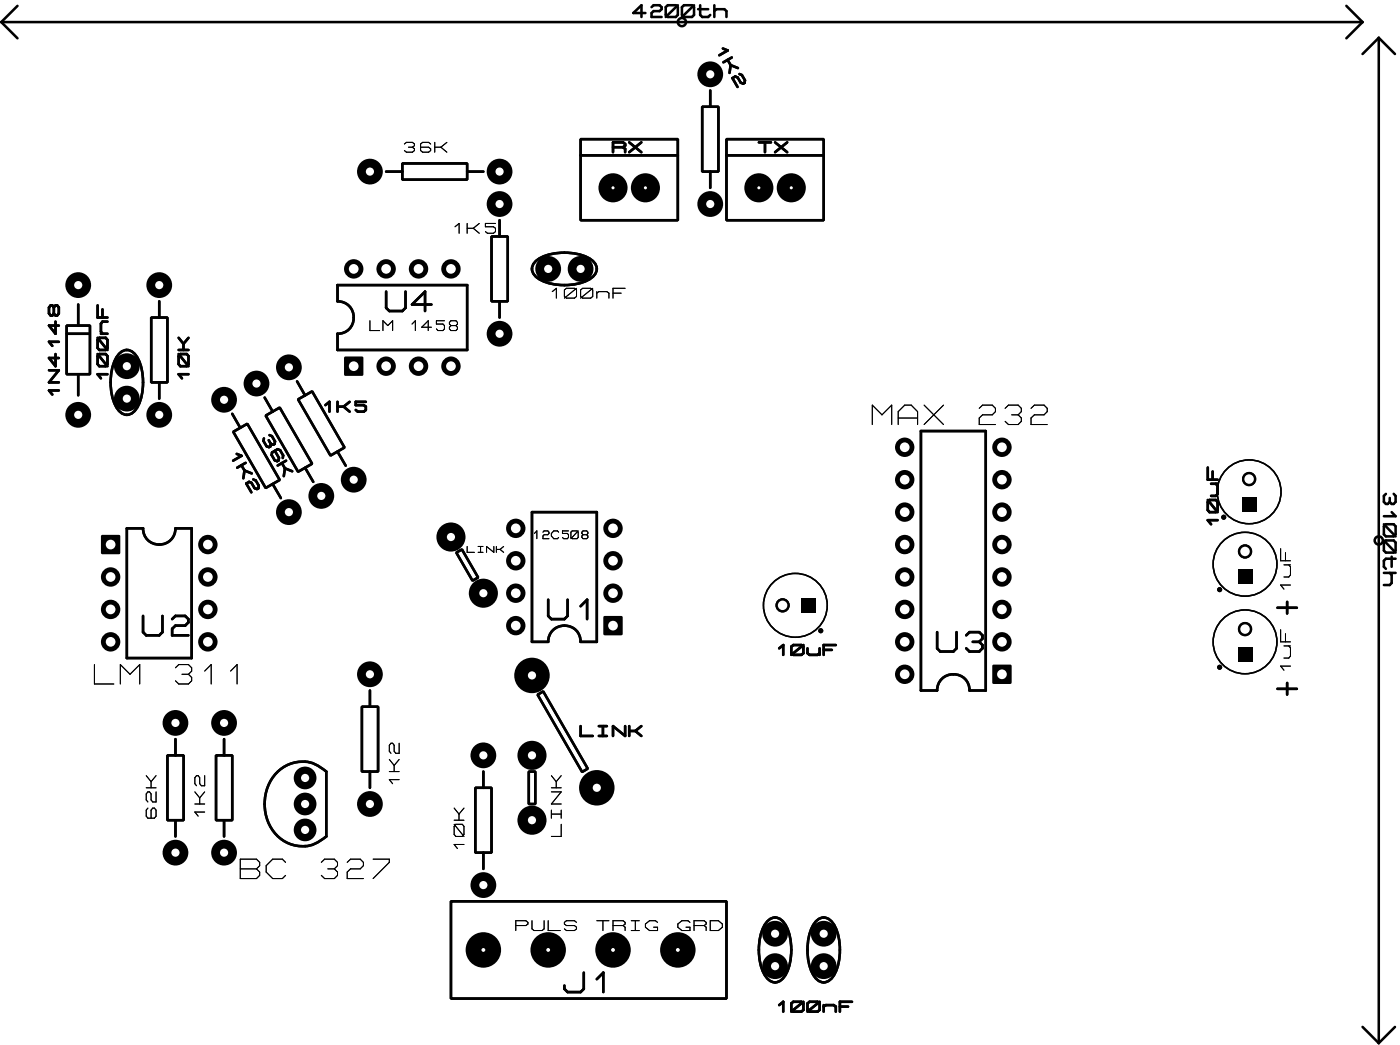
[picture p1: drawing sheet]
<svg xmlns="http://www.w3.org/2000/svg" width="110mm" height="82mm" viewBox="0 0 110 82" stroke-linecap="round" stroke-linejoin="round" font-family="sans-serif">
<g fill="#000">
<path d="M27 27.9h1.4v1.5h-1.4z" fill-rule="evenodd"/>
<path d="M7.9 41.9h1.5v1.5h-1.5z" fill-rule="evenodd"/>
<path d="M47.3 48.3h1.5v1.4h-1.5z" fill-rule="evenodd"/>
<path d="M62.8 46.8h1.1v1.2h-1.1z" fill-rule="evenodd"/>
<path d="M62.8 46.8h1.1v1.2h-1.1z" fill-rule="evenodd"/>
<path d="M77.8 52.1h1.4v1.4h-1.4z" fill-rule="evenodd"/>
<path d="M97 44.6h1.1v1.1h-1.1z" fill-rule="evenodd"/>
<path d="M97 44.6h1.1v1.1h-1.1z" fill-rule="evenodd"/>
<path d="M97 50.7h1.1v1.1h-1.1z" fill-rule="evenodd"/>
<path d="M97 50.7h1.1v1.1h-1.1z" fill-rule="evenodd"/>
<path d="M97.3 39h1.1v1.1h-1.1z" fill-rule="evenodd"/>
<path d="M97.3 39h1.1v1.1h-1.1z" fill-rule="evenodd"/>
<circle cx="29" cy="13.4" r="1.01"/>
<circle cx="39.1" cy="16" r="1.01"/>
<circle cx="39.1" cy="13.4" r="1.01"/>
<circle cx="48" cy="14.7" r="1.14"/>
<circle cx="50.6" cy="14.7" r="1.14"/>
<circle cx="55.7" cy="5.8" r="1.01"/>
<circle cx="55.7" cy="16" r="1.01"/>
<circle cx="59.5" cy="14.7" r="1.14"/>
<circle cx="62" cy="14.7" r="1.14"/>
<circle cx="6.1" cy="32.5" r="1.01"/>
<circle cx="6.1" cy="22.3" r="1.01"/>
<circle cx="9.9" cy="28.7" r="1.01"/>
<circle cx="9.9" cy="31.2" r="1.01"/>
<circle cx="12.5" cy="32.5" r="1.01"/>
<circle cx="12.5" cy="22.3" r="1.01"/>
<circle cx="17.6" cy="31.3" r="1.01"/>
<circle cx="20.1" cy="30" r="1.01"/>
<circle cx="22.6" cy="28.8" r="1.01"/>
<circle cx="25.2" cy="38.8" r="1.01"/>
<circle cx="27.7" cy="37.6" r="1.01"/>
<circle cx="27.7" cy="21.1" r=".76"/>
<circle cx="30.3" cy="28.7" r=".76"/>
<circle cx="30.3" cy="21.1" r=".76"/>
<circle cx="32.8" cy="28.7" r=".76"/>
<circle cx="32.8" cy="21.1" r=".76"/>
<circle cx="35.3" cy="21.1" r=".76"/>
<circle cx="35.3" cy="28.7" r=".76"/>
<circle cx="39.1" cy="26.1" r="1.01"/>
<circle cx="43" cy="21.1" r="1.01"/>
<circle cx="45.5" cy="21.1" r="1.01"/>
<circle cx="70.9" cy="35" r=".76"/>
<circle cx="70.9" cy="37.6" r=".76"/>
<circle cx="78.5" cy="35" r=".76"/>
<circle cx="78.5" cy="37.6" r=".76"/>
<circle cx="97.9" cy="37.5" r=".56"/>
<circle cx="8.7" cy="45.2" r=".76"/>
<circle cx="8.7" cy="50.3" r=".76"/>
<circle cx="8.7" cy="47.7" r=".76"/>
<circle cx="13.7" cy="56.6" r="1.01"/>
<circle cx="16.3" cy="47.7" r=".76"/>
<circle cx="16.3" cy="42.7" r=".76"/>
<circle cx="16.3" cy="50.3" r=".76"/>
<circle cx="16.3" cy="45.2" r=".76"/>
<circle cx="17.6" cy="56.6" r="1.01"/>
<circle cx="22.6" cy="40.1" r="1.01"/>
<circle cx="29" cy="52.8" r="1.01"/>
<circle cx="35.3" cy="42.1" r="1.14"/>
<circle cx="37.9" cy="46.5" r="1.14"/>
<circle cx="37.9" cy="59.2" r="1.01"/>
<circle cx="40.4" cy="41.4" r=".76"/>
<circle cx="40.4" cy="46.5" r=".76"/>
<circle cx="40.4" cy="49" r=".76"/>
<circle cx="40.4" cy="43.9" r=".76"/>
<circle cx="41.7" cy="52.9" r="1.39"/>
<circle cx="41.7" cy="59.2" r="1.14"/>
<circle cx="48" cy="43.9" r=".76"/>
<circle cx="48" cy="46.5" r=".76"/>
<circle cx="48" cy="41.4" r=".76"/>
<circle cx="61.3" cy="47.4" r=".56"/>
<circle cx="70.9" cy="40.1" r=".76"/>
<circle cx="70.9" cy="45.2" r=".76"/>
<circle cx="70.9" cy="50.3" r=".76"/>
<circle cx="70.9" cy="42.7" r=".76"/>
<circle cx="70.9" cy="47.7" r=".76"/>
<circle cx="70.9" cy="52.8" r=".76"/>
<circle cx="78.5" cy="50.3" r=".76"/>
<circle cx="78.5" cy="42.7" r=".76"/>
<circle cx="78.5" cy="40.1" r=".76"/>
<circle cx="78.5" cy="47.7" r=".76"/>
<circle cx="78.5" cy="45.2" r=".76"/>
<circle cx="97.6" cy="49.3" r=".56"/>
<circle cx="97.6" cy="43.2" r=".56"/>
<circle cx="13.7" cy="66.8" r="1.01"/>
<circle cx="17.6" cy="66.8" r="1.01"/>
<circle cx="23.9" cy="65" r=".89"/>
<circle cx="23.9" cy="63" r=".89"/>
<circle cx="23.9" cy="60.9" r=".89"/>
<circle cx="29" cy="63" r="1.01"/>
<circle cx="37.9" cy="74.4" r="1.39"/>
<circle cx="37.9" cy="69.3" r="1.01"/>
<circle cx="41.7" cy="64.2" r="1.14"/>
<circle cx="43" cy="74.4" r="1.39"/>
<circle cx="46.8" cy="61.7" r="1.39"/>
<circle cx="48" cy="74.4" r="1.39"/>
<circle cx="53.1" cy="74.4" r="1.39"/>
<circle cx="60.7" cy="73.1" r="1.01"/>
<circle cx="60.7" cy="75.7" r="1.01"/>
<circle cx="64.5" cy="75.7" r="1.01"/>
<circle cx="64.5" cy="73.1" r="1.01"/>
</g>
<g fill="none" stroke="#000" stroke-width=".2">
<path d="M30.3 13.4h1.2M31.5 12.8h5.1v1.3h-5.1zM36.6 13.4h1.3M38.5 18.5h1.3v5.1h-1.3zM39.1 17.2v1.3M45.5 10.9h7.6v6.3h-7.6zM45.5 12.2h7.6M48 11.5h.8M48.8 11.5l.2-.1v-.1l-.2-.2h-.8v.8M48.8 11.5l.2 .2v.2M49.3 11.1l1 .8M50.3 11.1l-1 .8"/>
<path d="M55 8.4h1.3v5h-1.3zM55.7 7.1v1.3M55.7 13.4v1.3M56.6 3.8l.4 .1-.6 .4M56.9 10.9h7.6v6.3h-7.6zM56.9 12.2h7.6M57 4.7l.3 .4M57.3 5.1l.5 .2M57.3 5.1l-.1 .6M57.3 4.5l-.6 .4M57.9 5.8l.2 .1 .3 .4-.1 .2h-.1h-.2l-.2-.4-.2-.1-.2 .1 .4 .7M59.5 11.1h.9"/>
<path d="M59.9 11.1v.8M60.7 11.1l1 .8M61.7 11.1l-1 .8M3.8 29h.8l-.8 .9h.8M4.2 24.1l-.1-.2h-.1l-.2 .2v.4l.2 .2h.1l.1-.2M4.2 24.1l.1-.2h.2l.1 .2v.4l-.1 .2h-.2l-.1-.2M4.2 24.1v.4M4.3 25.2v.9l-.5-.6h.8M4.3 27.7v1l-.5-.7h.8M4.6 30.6h-.8l.3 .3M4.6 26.8h-.8l.3 .3M5.2 25.5h1.8v3.8h-1.8z"/>
<path d="M5.2 26.1h1.8M6.1 23.8v1.7M6.1 29.3v1.7M7.6 23.9v1h.8M7.6 27.7l.8 1M7.6 26.5l.8 .9M7.8 26.5h.5l.1 .1v.6l-.1 .2h-.5l-.2-.2v-.6zM7.8 27.7h.5l.1 .2v.6l-.1 .2h-.5l-.2-.2v-.6zM7.9 26.1h.5M8 24.2v.7M8.4 29.3h-.8l.3 .3M8.4 25.2h-.4l-.1 .1v.7l.1 .1"/>
<path d="M9.3 27.8a.78 .78 0 0 1 1.3 0 4.2 4.2 0 0 1 0 4.3 .78 .78 0 0 1-1.3 0 4.2 4.2 0 0 1 0-4.3zM11.8 24.9h1.3v5h-1.3zM12.5 23.6v1.3M12.5 29.9v1.3M14 27.4h.8M14 27.7l.8 1M14 26.5l.4 .4M14.1 27.7h.5l.2 .2v.6l-.2 .2h-.5l-.1-.2v-.6zM14.4 26.9v.5M14.8 29.3h-.8l.3 .3M14.8 26.5l-.4 .4M18.2 32.4l.6 1.1"/>
<path d="M18.3 33.8l1.1-.6 2.5 4.4-1.1 .6zM18.5 35.5l.4 .2-.6 .4M18.9 36.4l.3 .4M19.2 36.8l.5 .3M19.2 36.8l-.1 .7M19.2 36.2l-.6 .4M19.8 37.5l.2 .1 .3 .4-.1 .2-.1 .1-.2-.1-.2-.4-.2-.1-.2 .2 .4 .7M20.7 34.3l-.1 .2 .3 .4 .2 .1h.1v-.2M20.7 31.1l.7 1.1M20.8 32.5l1.1-.6 2.6 4.4-1.1 .6zM21.1 34.5l.1 .3M21.1 34.1l.2 .1 .2 .4v.2h-.1h-.2"/>
<path d="M21.4 37.9l.6 1.1M21.5 35.3l.4 .6-.1 .2h-.1l-.2-.1-.2-.4v-.2l.5-.2 .1 .1 .3 .4v.2M22.1 36.3l.2 .4M22.3 36.7l.6 .2M22.3 36.7l-.1 .6M22.4 36.1l-.6 .4M23.3 29.9l.6 1.1M23.4 31.3l1.1-.7 2.5 4.4-1.1 .7zM23.9 36.6l.6 1.1M25.5 31.7l.3-.2v.7M26.4 22.3h10.2v5.1h-10.2v-1.3a1.27 1.27 0 0 0 1.3-1.2 1.27 1.27 0 0 0-1.3-1.3zM26.4 31.5v.7"/>
<path d="M26.4 35.4l.7 1.1M26.4 31.8h.5M26.9 31.8l.5 .4M27.4 31.5l-.5 .3M28.7 31.5h-.8v.2h.6l.2 .1v.3l-.2 .1h-.5l-.1-.1M30.3 22.8v1.3l.2 .3h1l.3-.3v-1.3M33.8 23.8h-1.5l1-1v1.6M39.1 23.6v1.3M42 20.4a4.2 4.2 0 0 1 4.4 0 .78 .78 0 0 1 0 1.3 4.2 4.2 0 0 1-4.4 0 .78 .78 0 0 1 0-1.3zM72.2 33.8h5v20.3h-1.2a1.27 1.27 0 0 0-1.3-1.3 1.27 1.27 0 0 0-1.3 1.3h-1.2zM94.6 36.6v1h.8M94.6 39.2l.8 .9"/>
<path d="M94.8 39.2h.5l.1 .1v.6l-.1 .2h-.5l-.2-.2v-.6zM94.9 37.9h.5M95 36.9v.7M95.3 37.9l.1 .1v.7l-.1 .1h-.4M9.9 41.4h1.3a1.27 1.27 0 0 0 1.3 1.2 1.27 1.27 0 0 0 1.2-1.2h1.3v10.1h-5.1zM11.2 48.2v1.3l.3 .3h1l.2-.3v-1.3M13.1 59.2h1.3v5h-1.3zM13.5 48.5l.2-.3h.8l.3 .3v.2l-.3 .3h-.8l-.2 .2v.6h1.3M13.7 57.9v1.3M16.9 59.2h1.3v5h-1.3zM17.6 57.9v1.3M28.4 55.3h1.2v5.1h-1.2z"/>
<path d="M29 54.1v1.2M35.8 43.3l.4-.3 1.3 2.2-.5 .3zM41.7 40.1h5.1v10.2h-1.3a1.27 1.27 0 0 0-1.3-1.3 1.27 1.27 0 0 0-1.2 1.3h-1.3zM42.1 54.4l.5-.3 3.5 6.1-.5 .3zM43 47v1.2l.2 .3h1l.3-.3v-1.2M45.5 47.5l.5-.5v1.5M45.5 56.9v.7h.9M46.9 57.6h.7M46.9 56.9h.7M47.2 56.9v.7M49 56.9v.7l-1-.7v.7M49.3 56.9v.7"/>
<path d="M49.3 57.2h.5M49.8 57.2l.5 .4M50.3 56.9l-.5 .3M61.1 50.8l.3-.3v.8M62 50.6l.2-.1h.6l.2 .1v.6l-.2 .1h-.6l-.2-.1zM63 50.5l-1 .8M63.3 50.8v.4l.1 .1h.7l.1-.1M64.2 50.8v.5M64.5 50.9h.7M65.5 50.5h-1v.8M73.4 49.5v1.3l.3 .2h1l.3-.2v-1.3M75.7 49.8l.3-.3h.7l.3 .3v.2l-.3 .3"/>
<path d="M76.2 50.3h.5M76.7 50.3l.3 .2v.3l-.3 .2h-.7l-.3-.2M95.4 40.7h-.8l.3 .4M100.1 53.9h1.5M100.1 47.6h1.5M100.9 47.1v.9M100.9 53.5v.9M13.7 64.2v1.3M17.6 64.2v1.3M21.7 60.5a2.7 2.7 0 0 1 3.9-.1v5.1a2.78 2.78 0 0 1-4.6-1.2 3.7 3.7 0 0 1 .7-3.8zM29 60.4v1.3M35.3 70.6h21.6v7.6h-21.6z"/>
<path d="M37.2 61.7h1.3v5.1h-1.3zM37.9 60.4v1.3M37.9 66.8v1.2M41.4 60.4h.5v2.6h-.5zM45.7 76.2v1.2l-.2 .3h-1l-.3-.3v-.2M46.8 76.7l.5-.5v1.5M60.1 72.2a.78 .78 0 0 1 1.3 0 4.2 4.2 0 0 1 0 4.4 .78 .78 0 0 1-1.3 0 4.2 4.2 0 0 1 0-4.4zM61.1 78.7l.3-.2v.7M62 78.6l.2-.1h.6l.2 .1v.5l-.2 .1h-.6l-.2-.1zM63 78.5l-1 .7M63.3 78.6l.1-.1h.7l.1 .1v.5l-.1 .1h-.7l-.1-.1zM63.9 72.2a.78 .78 0 0 1 1.3 0 4.2 4.2 0 0 1 0 4.4 .78 .78 0 0 1-1.3 0 4.2 4.2 0 0 1 0-4.4z"/>
<path d="M64.2 78.5l-.9 .7M64.5 78.7v.5M64.5 78.8l.2-.1h.6l.2 .1v.4M65.8 78.8h.7M66.8 78.5h-1v.7"/>
<circle cx="64.3" cy="49.4" r=".1"/>
<circle cx="95.6" cy="52.3" r=".1"/>
<circle cx="95.6" cy="46.2" r=".1"/>
<circle cx="95.9" cy="40.5" r=".1"/>
</g>
<g fill="none" stroke="#000" stroke-width=".08">
<path d="M31.7 11.3l.1-.2h.5l.2 .2v.1l-.2 .1M32 11.5h.3M32.3 11.5l.2 .2v.1l-.2 .1h-.5l-.1-.1M33.7 11.3l-.1-.2h-.5l-.1 .2v.5l.1 .1h.5l.1-.1v-.1l-.1-.2h-.6M34.1 11.5h.4M34.1 11.1v.8M34.5 11.5l.5 .4M35 11.1l-.5 .4M35.7 17.8l.3-.3v.8M36.6 17.5v.8M36.6 17.9h.5M37.1 17.9l.5 .4"/>
<path d="M37.6 17.5l-.5 .4M38.8 17.5h-.8v.3h.7l.1 .1v.2l-.1 .2h-.5l-.2-.2M29 25.1v.8h.7M30 25.9v-.8l.4 .4 .4-.4v.8M32.3 25.4l.2-.3v.8M33.8 25.6h-.8l.6-.5v.8M34.8 25.1h-.6v.3h.5l.1 .1v.3l-.1 .1h-.4l-.1-.1M35.3 25.5l-.1 .1 .1 .3h.4l.1-.1-.1-.3M35.3 25.5l-.1-.1 .1-.3h.4l.1 .1-.1 .3M35.3 25.5h.4M43.3 22.8l.3-.2v.7M44.2 22.7l.2-.1h.6l.2 .1v.5l-.2 .1h-.6l-.2-.1z"/>
<path d="M45.2 22.6l-1 .7M45.5 22.7l.2-.1h.6l.1 .1v.5l-.1 .1h-.6l-.2-.1zM46.4 22.6l-.9 .7M46.8 22.8v.5M46.8 23l.1-.2h.7l.1 .2v.3M48 23h.7M49 22.6h-1v.7M68.4 33.2v-1.5l.7 .8 .8-.8v1.5M70.4 33.2v-1l.5-.5h.5l.5 .5v1M70.4 32.7h1.5M72.4 31.7l1.5 1.5M73.9 31.7l-1.5 1.5"/>
<path d="M76.7 32l.3-.3h.8l.2 .3v.2l-.2 .3h-.8l-.3 .2v.5h1.3M78.8 32l.2-.3h.8l.2 .3v.2l-.2 .3M79.3 32.5h.5M79.8 32.5l.2 .2v.3l-.2 .2h-.8l-.2-.2M80.8 32l.3-.3h.7l.3 .3v.2l-.3 .3h-.7l-.3 .2v.5h1.3M7.4 52v1.6h1.5M9.4 53.6v-1.6l.8 .8 .7-.8v1.6M13.7 52.3l.3-.3h.8l.2 .3v.3l-.2 .2M14.3 52.8h.5M14.8 52.8l.2 .3v.2l-.2 .3h-.8l-.3-.3M16 52.6l.5-.6v1.6M18.1 52.6l.5-.6v1.6"/>
<path d="M30.5 59.5l.4 .4M30.9 59.9v.5M31.3 58.2v.8h-.3l-.1-.2v-.4l-.1-.2h-.2l-.1 .2v.4l.1 .2M31.3 59.5l-.4 .4M36.6 42.8v.5h.6M37.5 43.3h.3M37.5 42.8h.3M37.7 42.8v.5M38.7 42.8v.5l-.6-.5v.5M38.9 42.8v.5M38.9 43h.3M39.2 43l.3 .3"/>
<path d="M39.5 42.8l-.3 .2M41.9 41.8l.2-.2v.6M42.5 41.7l.1-.1h.3l.1 .2-.1 .1h-.3l-.1 .3h.5M43.8 41.7l-.1-.1h-.3l-.2 .2v.2l.2 .2h.3l.1-.1M44.5 41.6h-.4v.2h.4v.1v.3h-.3l-.1-.1M44.8 41.6h.4l.1 .1v.4l-.1 .1h-.4l-.1-.1v-.4zM45.3 41.6l-.6 .6M45.7 41.9l-.1-.1 .1-.2h.3l.1 .1-.1 .2M45.7 41.9h.3M45.7 41.9l-.1 .1 .1 .2h.3l.1-.1-.1-.2M100.4 49.3v1h.7M100.4 43v.9h.7"/>
<path d="M100.6 50.6h.5M100.6 44.2h.5M100.7 43.3v.6M100.7 49.6v.7M101 50.6l.1 .1v.7l-.1 .1h-.4M101 44.2l.1 .2v.6l-.1 .2h-.4M101.1 52.2h-.7l.2 .3M101.1 45.8h-.7l.2 .3M11.5 61.7h.7M11.5 60.7l.3 .5M11.6 63.3l-.1 .1v.5l.1 .2h.5l.1-.2v-.5l-.1-.1h-.1l-.2 .1v.7M11.8 61.2v.5"/>
<path d="M12.2 62v.8h-.2l-.2-.2v-.4l-.1-.2h-.1l-.1 .2v.4l.1 .2M12.2 60.7l-.4 .5M15.3 63h.7M15.3 62l.3 .5M15.6 62.5v.5M16 63.6h-.7l.2 .3M16 62l-.4 .5M16 60.7v.8h-.2l-.2-.1v-.5l-.1-.2h-.1l-.1 .2v.5l.1 .1M18.8 67.3h1.3l.2 .2v.3l-.2 .2 .2 .3v.3l-.2 .2h-1.3zM18.8 68h1.3M22.4 67.5l-.3-.2h-.7l-.5 .5v.5l.5 .5h.7l.3-.2M25.2 67.5l.2-.2h.8l.2 .2v.3l-.2 .2"/>
<path d="M25.7 68h.5M26.2 68l.2 .3v.3l-.2 .2h-.8l-.2-.2M27.2 67.5l.3-.2h.7l.3 .2v.3l-.3 .2h-.7l-.3 .3v.5h1.3M29.2 67.3h1.3v.2l-1.3 1.3M30.5 60.4h.8M31.3 61.1h-.8l.3 .3M35.6 64.6l.8 .9M35.6 64.2h.8M35.6 63.3l.4 .5M35.7 64.6h.5l.2 .1v.6l-.2 .2h-.5l-.1-.2v-.6zM36 63.8v.4M36.4 66.1h-.8l.2 .4"/>
<path d="M36.4 63.3l-.4 .5M40.4 72.5h.8l.2-.1v-.2l-.2-.1h-.8v.8M41.7 72.1v.6l.1 .2h.7l.1-.2v-.6M43 72.1v.8h.9M43.2 63.4v.7M43.2 63.8h.8M43.2 62h.8l-.8 1h.8M43.2 61.7h.8M43.2 60.7l.4 .5M43.6 61.2v.5M44 64.6v.9h-.8M44 63.4v.7"/>
<path d="M44 60.7l-.4 .5M45.2 72.2l-.2-.1h-.6l-.2 .1v.2l.2 .1h.6l.2 .1v.1l-.2 .2h-.6l-.2-.2M46.8 72.1h.9M47.2 72.1v.8M48 72.5h.8M48.8 72.5l.2-.1v-.2l-.2-.1h-.8v.8M48.8 72.5l.2 .1v.3M49.5 72.1h.6M49.5 72.9h.6M49.8 72.1v.8M51.5 72.2l-.1-.1h-.5l-.3 .3v.2l.3 .3h.6v-.3h-.3M54.1 72.2l-.2-.1h-.5l-.3 .3v.2l.3 .3h.7v-.3h-.3"/>
<path d="M54.4 72.5h.8M55.2 72.5l.1-.1v-.2l-.1-.1h-.8v.8M55.2 72.5l.1 .1v.3M55.7 72.1h.6l.3 .3v.2l-.3 .3h-.6z"/>
</g>
<g fill="none" stroke="#000" stroke-width=".12">
<circle cx="97.9" cy="38.5" r="2.5"/>
<circle cx="62.3" cy="47.4" r="2.5"/>
<circle cx="97.6" cy="44.2" r="2.5"/>
<circle cx="97.6" cy="50.3" r="2.5"/>
</g>
<path d="M47.4 48.4h1.3v1.2h-1.3z" fill="#000"/>
<circle cx="48" cy="49" r=".38" fill="#fff"/>
<circle cx="48" cy="46.5" r=".63" fill="#000"/>
<circle cx="48" cy="46.5" r=".38" fill="#fff"/>
<circle cx="48" cy="43.9" r=".63" fill="#000"/>
<circle cx="48" cy="43.9" r=".38" fill="#fff"/>
<circle cx="48" cy="41.4" r=".63" fill="#000"/>
<circle cx="48" cy="41.4" r=".38" fill="#fff"/>
<circle cx="40.4" cy="41.4" r=".63" fill="#000"/>
<circle cx="40.4" cy="41.4" r=".38" fill="#fff"/>
<circle cx="40.4" cy="43.9" r=".63" fill="#000"/>
<circle cx="40.4" cy="43.9" r=".38" fill="#fff"/>
<circle cx="40.4" cy="46.5" r=".63" fill="#000"/>
<circle cx="40.4" cy="46.5" r=".38" fill="#fff"/>
<circle cx="40.4" cy="49" r=".63" fill="#000"/>
<circle cx="40.4" cy="49" r=".38" fill="#fff"/>
<path d="M77.9 52.2h1.2v1.2h-1.2z" fill="#000"/>
<circle cx="78.5" cy="52.8" r=".38" fill="#fff"/>
<circle cx="78.5" cy="50.3" r=".63" fill="#000"/>
<circle cx="78.5" cy="50.3" r=".38" fill="#fff"/>
<circle cx="78.5" cy="47.7" r=".63" fill="#000"/>
<circle cx="78.5" cy="47.7" r=".38" fill="#fff"/>
<circle cx="78.5" cy="45.2" r=".63" fill="#000"/>
<circle cx="78.5" cy="45.2" r=".38" fill="#fff"/>
<circle cx="78.5" cy="42.7" r=".63" fill="#000"/>
<circle cx="78.5" cy="42.6" r=".38" fill="#fff"/>
<circle cx="78.5" cy="40.1" r=".63" fill="#000"/>
<circle cx="78.5" cy="40.1" r=".38" fill="#fff"/>
<circle cx="78.5" cy="37.6" r=".63" fill="#000"/>
<circle cx="78.5" cy="37.6" r=".38" fill="#fff"/>
<circle cx="78.5" cy="35" r=".63" fill="#000"/>
<circle cx="78.5" cy="35" r=".38" fill="#fff"/>
<circle cx="70.9" cy="35" r=".63" fill="#000"/>
<circle cx="70.9" cy="35" r=".38" fill="#fff"/>
<circle cx="70.9" cy="37.6" r=".63" fill="#000"/>
<circle cx="70.9" cy="37.6" r=".38" fill="#fff"/>
<circle cx="70.9" cy="40.1" r=".63" fill="#000"/>
<circle cx="70.9" cy="40.1" r=".38" fill="#fff"/>
<circle cx="70.9" cy="42.7" r=".63" fill="#000"/>
<circle cx="70.9" cy="42.6" r=".38" fill="#fff"/>
<circle cx="70.9" cy="45.2" r=".63" fill="#000"/>
<circle cx="70.9" cy="45.2" r=".38" fill="#fff"/>
<circle cx="70.9" cy="47.7" r=".63" fill="#000"/>
<circle cx="70.9" cy="47.7" r=".38" fill="#fff"/>
<circle cx="70.9" cy="50.3" r=".63" fill="#000"/>
<circle cx="70.9" cy="50.3" r=".38" fill="#fff"/>
<circle cx="70.9" cy="52.8" r=".63" fill="#000"/>
<circle cx="70.9" cy="52.8" r=".38" fill="#fff"/>
<path d="M8 42h1.3v1.3h-1.3z" fill="#000"/>
<circle cx="8.7" cy="42.6" r=".38" fill="#fff"/>
<circle cx="8.7" cy="45.2" r=".63" fill="#000"/>
<circle cx="8.7" cy="45.2" r=".38" fill="#fff"/>
<circle cx="8.7" cy="47.7" r=".63" fill="#000"/>
<circle cx="8.7" cy="47.7" r=".38" fill="#fff"/>
<circle cx="8.7" cy="50.3" r=".63" fill="#000"/>
<circle cx="8.7" cy="50.3" r=".38" fill="#fff"/>
<circle cx="16.3" cy="50.3" r=".63" fill="#000"/>
<circle cx="16.3" cy="50.3" r=".38" fill="#fff"/>
<circle cx="16.3" cy="47.7" r=".63" fill="#000"/>
<circle cx="16.3" cy="47.7" r=".38" fill="#fff"/>
<circle cx="16.3" cy="45.2" r=".63" fill="#000"/>
<circle cx="16.3" cy="45.2" r=".38" fill="#fff"/>
<circle cx="16.3" cy="42.7" r=".63" fill="#000"/>
<circle cx="16.3" cy="42.6" r=".38" fill="#fff"/>
<path d="M27.1 28h1.2v1.3h-1.2z" fill="#000"/>
<circle cx="27.7" cy="28.7" r=".38" fill="#fff"/>
<circle cx="30.3" cy="28.7" r=".63" fill="#000"/>
<circle cx="30.3" cy="28.7" r=".38" fill="#fff"/>
<circle cx="32.8" cy="28.7" r=".63" fill="#000"/>
<circle cx="32.8" cy="28.7" r=".38" fill="#fff"/>
<circle cx="35.3" cy="28.7" r=".63" fill="#000"/>
<circle cx="35.3" cy="28.7" r=".38" fill="#fff"/>
<circle cx="35.3" cy="21.1" r=".63" fill="#000"/>
<circle cx="35.3" cy="21.1" r=".38" fill="#fff"/>
<circle cx="32.8" cy="21.1" r=".63" fill="#000"/>
<circle cx="32.8" cy="21.1" r=".38" fill="#fff"/>
<circle cx="30.3" cy="21.1" r=".63" fill="#000"/>
<circle cx="30.3" cy="21.1" r=".38" fill="#fff"/>
<circle cx="27.7" cy="21.1" r=".63" fill="#000"/>
<circle cx="27.7" cy="21.1" r=".38" fill="#fff"/>
<circle cx="37.9" cy="74.4" r="1.27" fill="#000"/>
<circle cx="37.9" cy="74.4" r=".15" fill="#fff"/>
<circle cx="43" cy="74.4" r="1.27" fill="#000"/>
<circle cx="43" cy="74.4" r=".15" fill="#fff"/>
<circle cx="48" cy="74.4" r="1.27" fill="#000"/>
<circle cx="48" cy="74.4" r=".15" fill="#fff"/>
<circle cx="53.1" cy="74.4" r="1.27" fill="#000"/>
<circle cx="53.1" cy="74.4" r=".15" fill="#fff"/>
<circle cx="37.9" cy="59.2" r=".89" fill="#000"/>
<circle cx="37.9" cy="59.2" r=".32" fill="#fff"/>
<circle cx="37.9" cy="69.3" r=".89" fill="#000"/>
<circle cx="37.9" cy="69.3" r=".32" fill="#fff"/>
<circle cx="23.9" cy="65" r=".76" fill="#000"/>
<circle cx="23.9" cy="65" r=".32" fill="#fff"/>
<circle cx="23.9" cy="63" r=".76" fill="#000"/>
<circle cx="23.9" cy="63" r=".32" fill="#fff"/>
<circle cx="23.9" cy="60.9" r=".76" fill="#000"/>
<circle cx="23.9" cy="60.9" r=".32" fill="#fff"/>
<circle cx="29" cy="63" r=".89" fill="#000"/>
<circle cx="29" cy="63" r=".32" fill="#fff"/>
<circle cx="29" cy="52.8" r=".89" fill="#000"/>
<circle cx="29" cy="52.8" r=".32" fill="#fff"/>
<circle cx="41.7" cy="59.2" r="1.01" fill="#000"/>
<circle cx="41.7" cy="59.2" r=".32" fill="#fff"/>
<circle cx="41.7" cy="64.2" r="1.01" fill="#000"/>
<circle cx="41.7" cy="64.2" r=".32" fill="#fff"/>
<circle cx="35.3" cy="42.1" r="1.01" fill="#000"/>
<circle cx="35.3" cy="42.1" r=".32" fill="#fff"/>
<circle cx="37.9" cy="46.5" r="1.01" fill="#000"/>
<circle cx="37.9" cy="46.5" r=".32" fill="#fff"/>
<circle cx="41.7" cy="52.9" r="1.27" fill="#000"/>
<circle cx="41.7" cy="52.9" r=".32" fill="#fff"/>
<circle cx="46.8" cy="61.7" r="1.27" fill="#000"/>
<circle cx="46.8" cy="61.7" r=".32" fill="#fff"/>
<path d="M97 44.6h1.1v1.1h-1.1z" fill="#000"/>
<circle cx="97.6" cy="43.2" r=".56" fill="#000"/>
<circle cx="97.6" cy="43.2" r=".37" fill="#fff"/>
<path d="M97 50.7h1.1v1.1h-1.1z" fill="#000"/>
<circle cx="97.6" cy="49.3" r=".56" fill="#000"/>
<circle cx="97.6" cy="49.3" r=".37" fill="#fff"/>
<circle cx="59.5" cy="14.7" r="1.01" fill="#000"/>
<circle cx="59.5" cy="14.7" r=".12" fill="#fff"/>
<circle cx="62" cy="14.7" r="1.01" fill="#000"/>
<circle cx="62" cy="14.7" r=".12" fill="#fff"/>
<circle cx="48" cy="14.7" r="1.01" fill="#000"/>
<circle cx="48" cy="14.7" r=".12" fill="#fff"/>
<circle cx="50.6" cy="14.7" r="1.01" fill="#000"/>
<circle cx="50.6" cy="14.7" r=".12" fill="#fff"/>
<circle cx="17.6" cy="66.8" r=".89" fill="#000"/>
<circle cx="17.6" cy="66.8" r=".32" fill="#fff"/>
<circle cx="17.6" cy="56.6" r=".89" fill="#000"/>
<circle cx="17.6" cy="56.6" r=".32" fill="#fff"/>
<circle cx="43" cy="21.1" r=".89" fill="#000"/>
<circle cx="43" cy="21.1" r=".32" fill="#fff"/>
<circle cx="45.5" cy="21.1" r=".89" fill="#000"/>
<circle cx="45.5" cy="21.1" r=".32" fill="#fff"/>
<circle cx="39.1" cy="16" r=".89" fill="#000"/>
<circle cx="39.1" cy="16" r=".32" fill="#fff"/>
<circle cx="39.1" cy="26.1" r=".89" fill="#000"/>
<circle cx="39.1" cy="26.1" r=".32" fill="#fff"/>
<circle cx="29" cy="13.4" r=".89" fill="#000"/>
<circle cx="29" cy="13.4" r=".32" fill="#fff"/>
<circle cx="39.1" cy="13.4" r=".89" fill="#000"/>
<circle cx="39.1" cy="13.4" r=".32" fill="#fff"/>
<circle cx="27.7" cy="37.6" r=".89" fill="#000"/>
<circle cx="27.7" cy="37.6" r=".32" fill="#fff"/>
<circle cx="22.6" cy="28.8" r=".89" fill="#000"/>
<circle cx="22.6" cy="28.8" r=".32" fill="#fff"/>
<circle cx="25.2" cy="38.8" r=".89" fill="#000"/>
<circle cx="25.2" cy="38.8" r=".32" fill="#fff"/>
<circle cx="20.1" cy="30" r=".89" fill="#000"/>
<circle cx="20.1" cy="30" r=".32" fill="#fff"/>
<circle cx="22.6" cy="40.1" r=".89" fill="#000"/>
<circle cx="22.6" cy="40.1" r=".32" fill="#fff"/>
<circle cx="17.6" cy="31.3" r=".89" fill="#000"/>
<circle cx="17.6" cy="31.3" r=".32" fill="#fff"/>
<circle cx="9.9" cy="31.2" r=".89" fill="#000"/>
<circle cx="9.9" cy="31.2" r=".32" fill="#fff"/>
<circle cx="9.9" cy="28.7" r=".89" fill="#000"/>
<circle cx="9.9" cy="28.7" r=".32" fill="#fff"/>
<circle cx="12.5" cy="32.5" r=".89" fill="#000"/>
<circle cx="12.5" cy="32.5" r=".32" fill="#fff"/>
<circle cx="12.5" cy="22.3" r=".89" fill="#000"/>
<circle cx="12.5" cy="22.3" r=".32" fill="#fff"/>
<circle cx="6.1" cy="32.5" r=".89" fill="#000"/>
<circle cx="6.1" cy="32.5" r=".32" fill="#fff"/>
<circle cx="6.1" cy="22.3" r=".89" fill="#000"/>
<circle cx="6.1" cy="22.3" r=".32" fill="#fff"/>
<circle cx="55.7" cy="16" r=".89" fill="#000"/>
<circle cx="55.7" cy="16" r=".32" fill="#fff"/>
<circle cx="55.7" cy="5.8" r=".89" fill="#000"/>
<circle cx="55.7" cy="5.8" r=".32" fill="#fff"/>
<circle cx="13.7" cy="66.8" r=".89" fill="#000"/>
<circle cx="13.7" cy="66.8" r=".32" fill="#fff"/>
<circle cx="13.7" cy="56.6" r=".89" fill="#000"/>
<circle cx="13.7" cy="56.6" r=".32" fill="#fff"/>
<circle cx="60.7" cy="75.7" r=".89" fill="#000"/>
<circle cx="60.7" cy="75.7" r=".32" fill="#fff"/>
<circle cx="60.7" cy="73.1" r=".89" fill="#000"/>
<circle cx="60.7" cy="73.1" r=".32" fill="#fff"/>
<circle cx="64.5" cy="75.7" r=".89" fill="#000"/>
<circle cx="64.5" cy="75.7" r=".32" fill="#fff"/>
<circle cx="64.5" cy="73.1" r=".89" fill="#000"/>
<circle cx="64.5" cy="73.1" r=".32" fill="#fff"/>
<path d="M62.8 46.8h1.1v1.2h-1.1z" fill="#000"/>
<circle cx="61.3" cy="47.4" r=".56" fill="#000"/>
<circle cx="61.3" cy="47.4" r=".37" fill="#fff"/>
<path d="M97.3 39h1.1v1.1h-1.1z" fill="#000"/>
<circle cx="97.9" cy="37.5" r=".56" fill="#000"/>
<circle cx="97.9" cy="37.5" r=".37" fill="#fff"/>
<g fill="none" stroke="#000" stroke-width=".2">
<path d="M.1 1.7h106.7M.1 1.7l1.3 1.3M1.4 .5l-1.3 1.2M30.3 13.4h1.2M31.5 12.8h5.1v1.3h-5.1zM36.6 13.4h1.3M38.5 18.5h1.3v5.1h-1.3zM39.1 17.2v1.3M45.5 10.9h7.6v6.3h-7.6zM45.5 12.2h7.6M48 11.5h.8M48.8 11.5l.2-.1v-.1l-.2-.2h-.8v.8"/>
<path d="M48.8 11.5l.2 .2v.2M49.3 11.1l1 .8M50.3 11.1l-1 .8M50.6 1h-1l.7-.6v.9M51.1 .6l.1-.2h.5l.1 .2v.1l-.1 .2h-.5l-.1 .1v.3h.7M52.2 .6l.1-.2h.7l.1 .2v.6l-.1 .1h-.7l-.1-.1zM53.1 .4l-.9 .9M53.4 .6l.2-.2h.6l.2 .2v.6l-.2 .1h-.6l-.2-.1zM54.4 .4l-1 .9M54.7 .7h.8M54.9 .4v.8l.1 .1h.5l.2-.1M55 8.4h1.3v5h-1.3z"/>
<path d="M55.7 7.1v1.3M55.7 13.4v1.3M56 .9l.1-.2h.7l.1 .2v.4M56 .4v.9M56.6 3.8l.4 .1-.6 .4M56.9 10.9h7.6v6.3h-7.6zM56.9 12.2h7.6M57 4.7l.3 .4M57.3 5.1l.5 .2M57.3 5.1l-.1 .6M57.3 4.5l-.6 .4M57.9 5.8l.2 .1 .3 .4-.1 .2h-.1h-.2l-.2-.4-.2-.1-.2 .1 .4 .7"/>
<path d="M59.5 11.1h.9M59.9 11.1v.8M60.7 11.1l1 .8M61.7 11.1l-1 .8M105.5 .5l1.3 1.2M106.8 1.7l-1.3 1.3M108 3l1.3 1.2M108 3v78.7M108 3l-1.2 1.2M3.8 29h.8l-.8 .9h.8M4.2 24.1l-.1-.2h-.1l-.2 .2v.4l.2 .2h.1l.1-.2M4.2 24.1l.1-.2h.2l.1 .2v.4l-.1 .2h-.2l-.1-.2"/>
<path d="M4.2 24.1v.4M4.3 25.2v.9l-.5-.6h.8M4.3 27.7v1l-.5-.7h.8M4.6 30.6h-.8l.3 .3M4.6 26.8h-.8l.3 .3M5.2 25.5h1.8v3.8h-1.8zM5.2 26.1h1.8M6.1 23.8v1.7M6.1 29.3v1.7M7.6 23.9v1h.8M7.6 27.7l.8 1M7.6 26.5l.8 .9"/>
<path d="M7.8 26.5h.5l.1 .1v.6l-.1 .2h-.5l-.2-.2v-.6zM7.8 27.7h.5l.1 .2v.6l-.1 .2h-.5l-.2-.2v-.6zM7.9 26.1h.5M8 24.2v.7M8.4 29.3h-.8l.3 .3M8.4 25.2h-.4l-.1 .1v.7l.1 .1M9.3 27.8a.78 .78 0 0 1 1.3 0 4.2 4.2 0 0 1 0 4.3 .78 .78 0 0 1-1.3 0 4.2 4.2 0 0 1 0-4.3zM11.8 24.9h1.3v5h-1.3zM12.5 23.6v1.3M12.5 29.9v1.3M14 27.4h.8M14 27.7l.8 1"/>
<path d="M14 26.5l.4 .4M14.1 27.7h.5l.2 .2v.6l-.2 .2h-.5l-.1-.2v-.6zM14.4 26.9v.5M14.8 29.3h-.8l.3 .3M14.8 26.5l-.4 .4M18.2 32.4l.6 1.1M18.3 33.8l1.1-.6 2.5 4.4-1.1 .6zM18.5 35.5l.4 .2-.6 .4M18.9 36.4l.3 .4M19.2 36.8l.5 .3M19.2 36.8l-.1 .7M19.2 36.2l-.6 .4"/>
<path d="M19.8 37.5l.2 .1 .3 .4-.1 .2-.1 .1-.2-.1-.2-.4-.2-.1-.2 .2 .4 .7M20.7 34.3l-.1 .2 .3 .4 .2 .1h.1v-.2M20.7 31.1l.7 1.1M20.8 32.5l1.1-.6 2.6 4.4-1.1 .6zM21.1 34.5l.1 .3M21.1 34.1l.2 .1 .2 .4v.2h-.1h-.2M21.4 37.9l.6 1.1M21.5 35.3l.4 .6-.1 .2h-.1l-.2-.1-.2-.4v-.2l.5-.2 .1 .1 .3 .4v.2M22.1 36.3l.2 .4M22.3 36.7l.6 .2M22.3 36.7l-.1 .6M22.4 36.1l-.6 .4"/>
<path d="M23.3 29.9l.6 1.1M23.4 31.3l1.1-.7 2.5 4.4-1.1 .7zM23.9 36.6l.6 1.1M25.5 31.7l.3-.2v.7M26.4 22.3h10.2v5.1h-10.2v-1.3a1.27 1.27 0 0 0 1.3-1.2 1.27 1.27 0 0 0-1.3-1.3zM26.4 31.5v.7M26.4 35.4l.7 1.1M26.4 31.8h.5M26.9 31.8l.5 .4M27.4 31.5l-.5 .3M28.7 31.5h-.8v.2h.6l.2 .1v.3l-.2 .1h-.5l-.1-.1M30.3 22.8v1.3l.2 .3h1l.3-.3v-1.3"/>
<path d="M33.8 23.8h-1.5l1-1v1.6M39.1 23.6v1.3M42 20.4a4.2 4.2 0 0 1 4.4 0 .78 .78 0 0 1 0 1.3 4.2 4.2 0 0 1-4.4 0 .78 .78 0 0 1 0-1.3zM72.2 33.8h5v20.3h-1.2a1.27 1.27 0 0 0-1.3-1.3 1.27 1.27 0 0 0-1.3 1.3h-1.2zM94.6 36.6v1h.8M94.6 39.2l.8 .9M94.8 39.2h.5l.1 .1v.6l-.1 .2h-.5l-.2-.2v-.6zM94.9 37.9h.5M95 36.9v.7M95.3 37.9l.1 .1v.7l-.1 .1h-.4M108.6 38.7l-.2 .1v.5l.2 .2h.2l.1-.2M108.9 39v.3"/>
<path d="M109.2 38.7l.2 .1v.5l-.2 .2h-.1l-.2-.2M9.9 41.4h1.3a1.27 1.27 0 0 0 1.3 1.2 1.27 1.27 0 0 0 1.2-1.2h1.3v10.1h-5.1zM11.2 48.2v1.3l.3 .3h1l.2-.3v-1.3M13.1 59.2h1.3v5h-1.3zM13.5 48.5l.2-.3h.8l.3 .3v.2l-.3 .3h-.8l-.2 .2v.6h1.3M13.7 57.9v1.3M16.9 59.2h1.3v5h-1.3zM17.6 57.9v1.3M28.4 55.3h1.2v5.1h-1.2zM29 54.1v1.2M35.8 43.3l.4-.3 1.3 2.2-.5 .3zM41.7 40.1h5.1v10.2h-1.3a1.27 1.27 0 0 0-1.3-1.3 1.27 1.27 0 0 0-1.2 1.3h-1.3z"/>
<path d="M42.1 54.4l.5-.3 3.5 6.1-.5 .3zM43 47v1.2l.2 .3h1l.3-.3v-1.2M45.5 47.5l.5-.5v1.5M45.5 56.9v.7h.9M46.9 57.6h.7M46.9 56.9h.7M47.2 56.9v.7M49 56.9v.7l-1-.7v.7M49.3 56.9v.7M49.3 57.2h.5M49.8 57.2l.5 .4M50.3 56.9l-.5 .3"/>
<path d="M61.1 50.8l.3-.3v.8M62 50.6l.2-.1h.6l.2 .1v.6l-.2 .1h-.6l-.2-.1zM63 50.5l-1 .8M63.3 50.8v.4l.1 .1h.7l.1-.1M64.2 50.8v.5M64.5 50.9h.7M65.5 50.5h-1v.8M73.4 49.5v1.3l.3 .2h1l.3-.2v-1.3M75.7 49.8l.3-.3h.7l.3 .3v.2l-.3 .3M76.2 50.3h.5M76.7 50.3l.3 .2v.3l-.3 .2h-.7l-.3-.2M95.4 40.7h-.8l.3 .4"/>
<path d="M100.1 53.9h1.5M100.1 47.6h1.5M100.9 47.1v.9M100.9 53.5v.9M108.4 41.2l.2-.1h.6l.2 .1v.6l-.2 .2h-.6l-.2-.2zM108.4 42.5l.2-.2h.6l.2 .2v.6l-.2 .2h-.6l-.2-.2zM108.4 41.1l1 .9M108.4 42.3l1 1M108.4 44.9h1M108.9 44.9l.2 .1v.7l-.2 .1h-.5M109.1 40.1l.3 .3h-1M109.1 43.6v.8"/>
<path d="M109.4 43.8h-.8l-.2 .1v.5l.2 .1M13.7 64.2v1.3M17.6 64.2v1.3M21.7 60.5a2.7 2.7 0 0 1 3.9-.1v5.1a2.78 2.78 0 0 1-4.6-1.2 3.7 3.7 0 0 1 .7-3.8zM29 60.4v1.3M35.3 70.6h21.6v7.6h-21.6zM37.2 61.7h1.3v5.1h-1.3zM37.9 60.4v1.3M37.9 66.8v1.2M41.4 60.4h.5v2.6h-.5zM45.7 76.2v1.2l-.2 .3h-1l-.3-.3v-.2M46.8 76.7l.5-.5v1.5"/>
<path d="M60.1 72.2a.78 .78 0 0 1 1.3 0 4.2 4.2 0 0 1 0 4.4 .78 .78 0 0 1-1.3 0 4.2 4.2 0 0 1 0-4.4zM61.1 78.7l.3-.2v.7M62 78.6l.2-.1h.6l.2 .1v.5l-.2 .1h-.6l-.2-.1zM63 78.5l-1 .7M63.3 78.6l.1-.1h.7l.1 .1v.5l-.1 .1h-.7l-.1-.1zM63.9 72.2a.78 .78 0 0 1 1.3 0 4.2 4.2 0 0 1 0 4.4 .78 .78 0 0 1-1.3 0 4.2 4.2 0 0 1 0-4.4zM64.2 78.5l-.9 .7M64.5 78.7v.5M64.5 78.8l.2-.1h.6l.2 .1v.4M65.8 78.8h.7M66.8 78.5h-1v.7M106.8 80.4l1.2 1.3"/>
<path d="M109.3 80.4l-1.3 1.3"/>
<circle cx="53.4" cy="1.7" r=".32"/>
<circle cx="64.3" cy="49.4" r=".1"/>
<circle cx="95.6" cy="52.3" r=".1"/>
<circle cx="95.6" cy="46.2" r=".1"/>
<circle cx="95.9" cy="40.5" r=".1"/>
<circle cx="108" cy="42.3" r=".32"/>
</g>
<g fill="none" stroke="#000" stroke-width=".08">
<path d="M31.7 11.3l.1-.2h.5l.2 .2v.1l-.2 .1M32 11.5h.3M32.3 11.5l.2 .2v.1l-.2 .1h-.5l-.1-.1M33.7 11.3l-.1-.2h-.5l-.1 .2v.5l.1 .1h.5l.1-.1v-.1l-.1-.2h-.6M34.1 11.5h.4M34.1 11.1v.8M34.5 11.5l.5 .4M35 11.1l-.5 .4M35.7 17.8l.3-.3v.8M36.6 17.5v.8M36.6 17.9h.5M37.1 17.9l.5 .4"/>
<path d="M37.6 17.5l-.5 .4M38.8 17.5h-.8v.3h.7l.1 .1v.2l-.1 .2h-.5l-.2-.2M29 25.1v.8h.7M30 25.9v-.8l.4 .4 .4-.4v.8M32.3 25.4l.2-.3v.8M33.8 25.6h-.8l.6-.5v.8M34.8 25.1h-.6v.3h.5l.1 .1v.3l-.1 .1h-.4l-.1-.1M35.3 25.5l-.1 .1 .1 .3h.4l.1-.1-.1-.3M35.3 25.5l-.1-.1 .1-.3h.4l.1 .1-.1 .3M35.3 25.5h.4M43.3 22.8l.3-.2v.7M44.2 22.7l.2-.1h.6l.2 .1v.5l-.2 .1h-.6l-.2-.1z"/>
<path d="M45.2 22.6l-1 .7M45.5 22.7l.2-.1h.6l.1 .1v.5l-.1 .1h-.6l-.2-.1zM46.4 22.6l-.9 .7M46.8 22.8v.5M46.8 23l.1-.2h.7l.1 .2v.3M48 23h.7M49 22.6h-1v.7M68.4 33.2v-1.5l.7 .8 .8-.8v1.5M70.4 33.2v-1l.5-.5h.5l.5 .5v1M70.4 32.7h1.5M72.4 31.7l1.5 1.5M73.9 31.7l-1.5 1.5"/>
<path d="M76.7 32l.3-.3h.8l.2 .3v.2l-.2 .3h-.8l-.3 .2v.5h1.3M78.8 32l.2-.3h.8l.2 .3v.2l-.2 .3M79.3 32.5h.5M79.8 32.5l.2 .2v.3l-.2 .2h-.8l-.2-.2M80.8 32l.3-.3h.7l.3 .3v.2l-.3 .3h-.7l-.3 .2v.5h1.3M7.4 52v1.6h1.5M9.4 53.6v-1.6l.8 .8 .7-.8v1.6M13.7 52.3l.3-.3h.8l.2 .3v.3l-.2 .2M14.3 52.8h.5M14.8 52.8l.2 .3v.2l-.2 .3h-.8l-.3-.3M16 52.6l.5-.6v1.6M18.1 52.6l.5-.6v1.6"/>
<path d="M30.5 59.5l.4 .4M30.9 59.9v.5M31.3 58.2v.8h-.3l-.1-.2v-.4l-.1-.2h-.2l-.1 .2v.4l.1 .2M31.3 59.5l-.4 .4M36.6 42.8v.5h.6M37.5 43.3h.3M37.5 42.8h.3M37.7 42.8v.5M38.7 42.8v.5l-.6-.5v.5M38.9 42.8v.5M38.9 43h.3M39.2 43l.3 .3"/>
<path d="M39.5 42.8l-.3 .2M41.9 41.8l.2-.2v.6M42.5 41.7l.1-.1h.3l.1 .2-.1 .1h-.3l-.1 .3h.5M43.8 41.7l-.1-.1h-.3l-.2 .2v.2l.2 .2h.3l.1-.1M44.5 41.6h-.4v.2h.4v.1v.3h-.3l-.1-.1M44.8 41.6h.4l.1 .1v.4l-.1 .1h-.4l-.1-.1v-.4zM45.3 41.6l-.6 .6M45.7 41.9l-.1-.1 .1-.2h.3l.1 .1-.1 .2M45.7 41.9h.3M45.7 41.9l-.1 .1 .1 .2h.3l.1-.1-.1-.2M100.4 49.3v1h.7M100.4 43v.9h.7"/>
<path d="M100.6 50.6h.5M100.6 44.2h.5M100.7 43.3v.6M100.7 49.6v.7M101 50.6l.1 .1v.7l-.1 .1h-.4M101 44.2l.1 .2v.6l-.1 .2h-.4M101.1 52.2h-.7l.2 .3M101.1 45.8h-.7l.2 .3M11.5 61.7h.7M11.5 60.7l.3 .5M11.6 63.3l-.1 .1v.5l.1 .2h.5l.1-.2v-.5l-.1-.1h-.1l-.2 .1v.7M11.8 61.2v.5"/>
<path d="M12.2 62v.8h-.2l-.2-.2v-.4l-.1-.2h-.1l-.1 .2v.4l.1 .2M12.2 60.7l-.4 .5M15.3 63h.7M15.3 62l.3 .5M15.6 62.5v.5M16 63.6h-.7l.2 .3M16 62l-.4 .5M16 60.7v.8h-.2l-.2-.1v-.5l-.1-.2h-.1l-.1 .2v.5l.1 .1M18.8 67.3h1.3l.2 .2v.3l-.2 .2 .2 .3v.3l-.2 .2h-1.3zM18.8 68h1.3M22.4 67.5l-.3-.2h-.7l-.5 .5v.5l.5 .5h.7l.3-.2M25.2 67.5l.2-.2h.8l.2 .2v.3l-.2 .2"/>
<path d="M25.7 68h.5M26.2 68l.2 .3v.3l-.2 .2h-.8l-.2-.2M27.2 67.5l.3-.2h.7l.3 .2v.3l-.3 .2h-.7l-.3 .3v.5h1.3M29.2 67.3h1.3v.2l-1.3 1.3M30.5 60.4h.8M31.3 61.1h-.8l.3 .3M35.6 64.6l.8 .9M35.6 64.2h.8M35.6 63.3l.4 .5M35.7 64.6h.5l.2 .1v.6l-.2 .2h-.5l-.1-.2v-.6zM36 63.8v.4M36.4 66.1h-.8l.2 .4"/>
<path d="M36.4 63.3l-.4 .5M40.4 72.5h.8l.2-.1v-.2l-.2-.1h-.8v.8M41.7 72.1v.6l.1 .2h.7l.1-.2v-.6M43 72.1v.8h.9M43.2 63.4v.7M43.2 63.8h.8M43.2 62h.8l-.8 1h.8M43.2 61.7h.8M43.2 60.7l.4 .5M43.6 61.2v.5M44 64.6v.9h-.8M44 63.4v.7"/>
<path d="M44 60.7l-.4 .5M45.2 72.2l-.2-.1h-.6l-.2 .1v.2l.2 .1h.6l.2 .1v.1l-.2 .2h-.6l-.2-.2M46.8 72.1h.9M47.2 72.1v.8M48 72.5h.8M48.8 72.5l.2-.1v-.2l-.2-.1h-.8v.8M48.8 72.5l.2 .1v.3M49.5 72.1h.6M49.5 72.9h.6M49.8 72.1v.8M51.5 72.2l-.1-.1h-.5l-.3 .3v.2l.3 .3h.6v-.3h-.3M54.1 72.2l-.2-.1h-.5l-.3 .3v.2l.3 .3h.7v-.3h-.3"/>
<path d="M54.4 72.5h.8M55.2 72.5l.1-.1v-.2l-.1-.1h-.8v.8M55.2 72.5l.1 .1v.3M55.7 72.1h.6l.3 .3v.2l-.3 .3h-.6z"/>
</g>
<g fill="none" stroke="#000" stroke-width=".12">
<circle cx="97.9" cy="38.5" r="2.5"/>
<circle cx="62.3" cy="47.4" r="2.5"/>
<circle cx="97.6" cy="44.2" r="2.5"/>
<circle cx="97.6" cy="50.3" r="2.5"/>
</g>
</svg>
